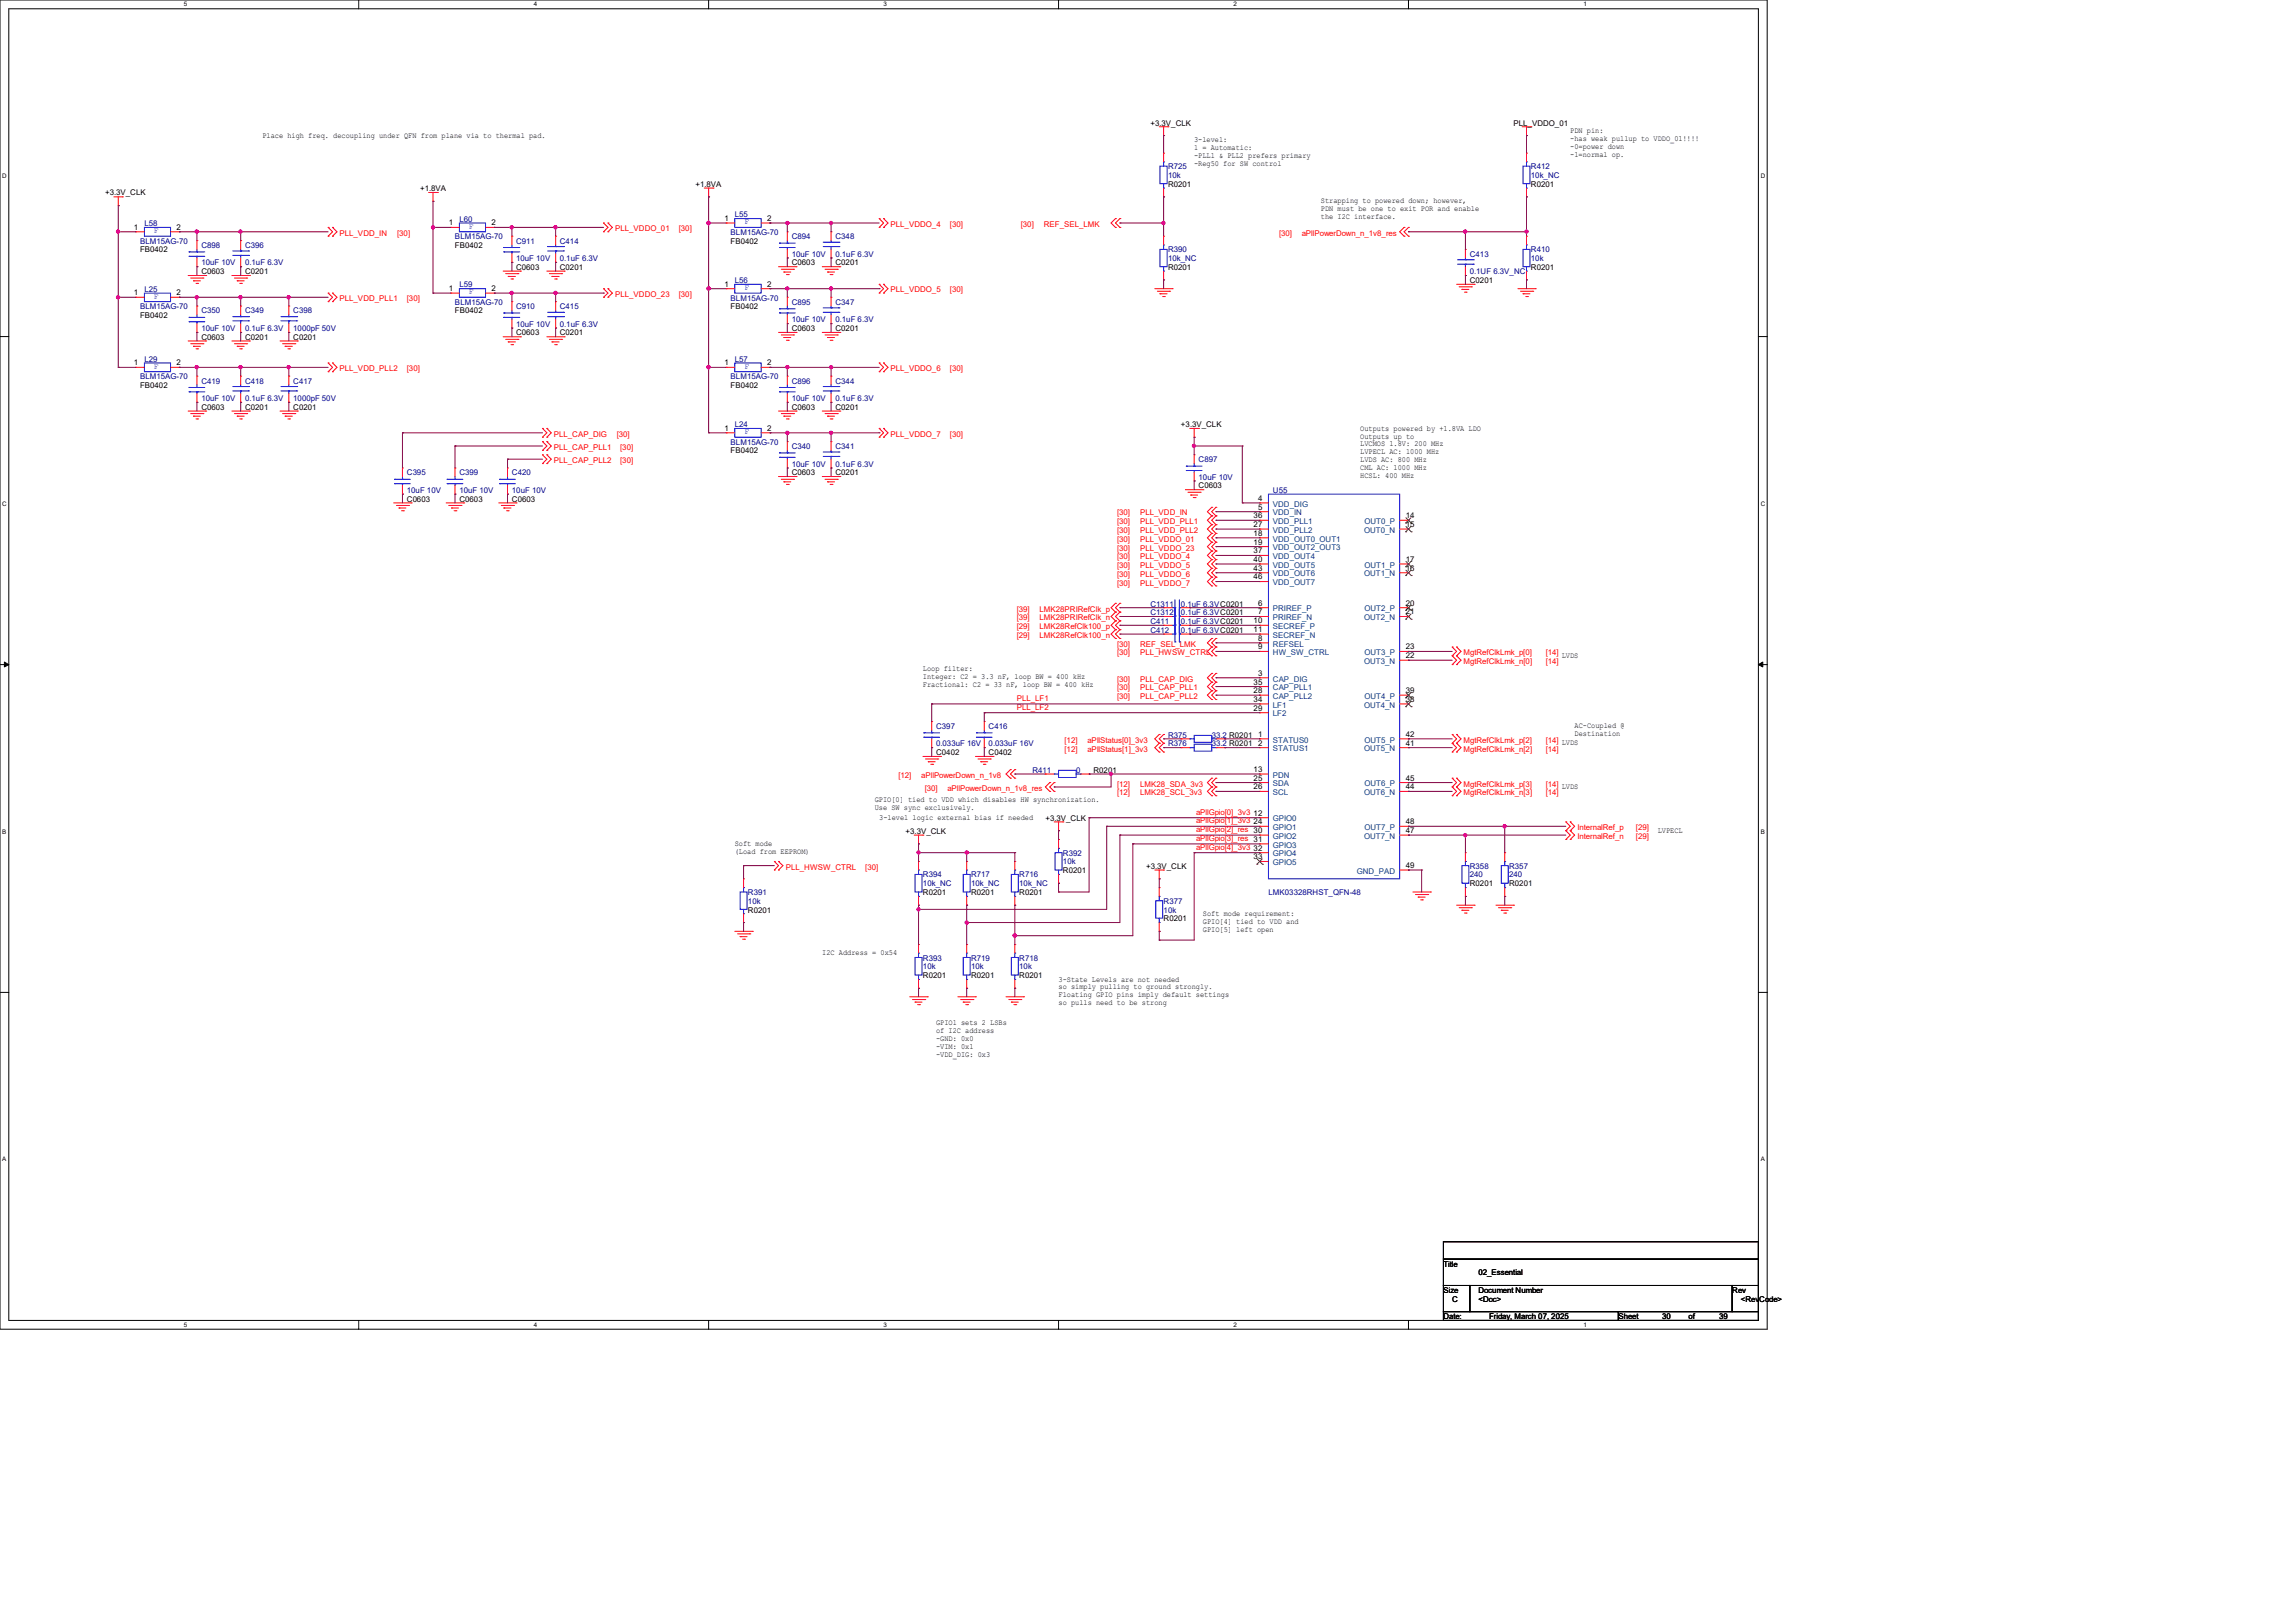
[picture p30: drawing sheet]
<svg xmlns="http://www.w3.org/2000/svg" width="420mm" height="297mm" viewBox="0 0 420 297" stroke-linecap="round" stroke-linejoin="round" font-family="sans-serif">
<defs><g id="words">
<g font-size="1.4">
<text x="210.4" y="23">+3.3V_CLK</text>
<text x="276.9" y="23">PLL_VDDO_01</text>
<text x="48" y="25.2">Place high freq. decoupling under QFN from plane via to thermal pad.</text>
<text x="218.4" y="26">3-level:</text>
<text x="218.4" y="27.4">1 = Automatic:</text>
<text x="218.4" y="28.9">-PLL1 &amp; PLL2 prefers primary</text>
<text x="287.2" y="24.4">PDN pin:</text>
<text x="287.2" y="25.8">-has weak pullup to VDDO_01!!!!</text>
<text x="287.2" y="27.3">-0=power down</text>
<text x="287.2" y="28.7">-1=normal op.</text>
<text x="19.2" y="35.8">+3.3V_CLK</text>
<text x="76.8" y="35">+1.8VA</text>
<text x="127.2" y="34.2">+1.8VA</text>
<text x="213.7" y="34.2">R0201</text>
<text x="218.4" y="30.3">-Reg50 for SW control</text>
<text x="280" y="34.2">R0201</text>
<text x="82.1" y="41.2">1</text>
<text x="89.9" y="41.2">2</text>
<text x="132.5" y="40.4">1</text>
<text x="140.3" y="40.4">2</text>
<text x="241.6" y="37.2">Strapping to powered down; however,</text>
<text x="241.6" y="38.7">PDN must be one to exit POR and enable</text>
<text x="241.6" y="40.1">the I2C interface.</text>
<text x="24.5" y="42">1</text>
<text x="25.6" y="46.2">FB0402</text>
<text x="32.3" y="42">2</text>
<text x="83.2" y="45.4">FB0402</text>
<text x="133.6" y="44.6">FB0402</text>
<text x="36.8" y="50.2">C0603</text>
<text x="44.8" y="50.2">C0201</text>
<text x="82.1" y="53.3">1</text>
<text x="89.9" y="53.3">2</text>
<text x="94.4" y="49.4">C0603</text>
<text x="102.4" y="49.4">C0201</text>
<text x="132.5" y="52.5">1</text>
<text x="140.3" y="52.5">2</text>
<text x="144.8" y="48.6">C0603</text>
<text x="152.8" y="48.6">C0201</text>
<text x="213.7" y="49.4">R0201</text>
<text x="268.9" y="51.8">C0201</text>
<text x="280" y="49.4">R0201</text>
<text x="24.5" y="54">1</text>
<text x="25.6" y="58.2">FB0402</text>
<text x="32.3" y="54">2</text>
<text x="83.2" y="57.4">FB0402</text>
<text x="133.6" y="56.6">FB0402</text>
<text x="36.8" y="62.2">C0603</text>
<text x="44.8" y="62.2">C0201</text>
<text x="53.6" y="62.2">C0201</text>
<text x="94.4" y="61.4">C0603</text>
<text x="102.4" y="61.4">C0201</text>
<text x="144.8" y="60.6">C0603</text>
<text x="152.8" y="60.6">C0201</text>
<text x="24.5" y="66.8">1</text>
<text x="25.6" y="71">FB0402</text>
<text x="32.3" y="66.8">2</text>
<text x="132.5" y="66.8">1</text>
<text x="133.6" y="71">FB0402</text>
<text x="140.3" y="66.8">2</text>
<text x="36.8" y="75">C0603</text>
<text x="44.8" y="75">C0201</text>
<text x="53.6" y="75">C0201</text>
<text x="144.8" y="75">C0603</text>
<text x="152.8" y="75">C0201</text>
<text x="132.5" y="78.8">1</text>
<text x="133.6" y="83">FB0402</text>
<text x="140.3" y="78.8">2</text>
<text x="216" y="78.2">+3.3V_CLK</text>
<text x="248.8" y="78.8">Outputs powered by +1.8VA LDO</text>
<text x="248.8" y="80.3">Outputs up to</text>
<text x="248.8" y="81.7">LVCMOS 1.8V: 200 MHz</text>
<text x="248.8" y="83.1">LVPECL AC: 1000 MHz</text>
<text x="144.8" y="87">C0603</text>
<text x="152.8" y="87">C0201</text>
<text x="219.2" y="89.4">C0603</text>
<text x="248.8" y="84.6">LVDS AC: 800 MHz</text>
<text x="248.8" y="86">CML AC: 1000 MHz</text>
<text x="248.8" y="87.5">HCSL: 400 MHz</text>
<text x="74.4" y="91.8">C0603</text>
<text x="84" y="91.8">C0603</text>
<text x="93.6" y="91.8">C0603</text>
<text x="229.3" y="94.8">36</text>
<text x="230.1" y="91.7">4</text>
<text x="230.1" y="93.3">5</text>
<text x="257.1" y="94.8">14</text>
<text x="229.3" y="96.4">27</text>
<text x="229.3" y="98">18</text>
<text x="229.3" y="99.7">19</text>
<text x="229.3" y="101.3">37</text>
<text x="257.1" y="96.4">15</text>
<text x="229.3" y="102.8">40</text>
<text x="229.3" y="104.4">43</text>
<text x="229.3" y="106">46</text>
<text x="257.1" y="102.8">17</text>
<text x="257.1" y="104.4">16</text>
<text x="230.1" y="110.8">6</text>
<text x="230.1" y="112.4">7</text>
<text x="257.1" y="110.8">20</text>
<text x="257.1" y="112.4">21</text>
<text x="229.3" y="114">10</text>
<text x="229.3" y="115.7">11</text>
<text x="230.1" y="117.3">8</text>
<text x="230.1" y="118.8">9</text>
<text x="257.1" y="118.8">23</text>
<text x="168.8" y="122.8">Loop filter:</text>
<text x="168.8" y="124.3">Integer: C2 = 3.3 nF, loop BW = 400 kHz</text>
<text x="168.8" y="125.7">Fractional: C2 = 33 nF, loop BW = 400 kHz</text>
<text x="229.3" y="125.3">35</text>
<text x="230.1" y="123.7">3</text>
<text x="257.1" y="120.4">22</text>
<text x="285.7" y="120.4">LVDS</text>
<text x="229.3" y="126.8">28</text>
<text x="229.3" y="128.4">34</text>
<text x="229.3" y="130.1">29</text>
<text x="257.1" y="126.8">39</text>
<text x="257.1" y="128.4">38</text>
<text x="230.1" y="134.8">1</text>
<text x="230.1" y="136.4">2</text>
<text x="257.1" y="134.8">42</text>
<text x="257.1" y="136.4">41</text>
<text x="285.7" y="136.4">LVDS</text>
<text x="288" y="133.2">AC-Coupled @</text>
<text x="288" y="134.7">Destination</text>
<text x="171.2" y="138.2">C0402</text>
<text x="180.8" y="138.2">C0402</text>
<text x="200" y="141.4">R0201</text>
<text x="229.3" y="141.3">13</text>
<text x="229.3" y="142.8">25</text>
<text x="257.1" y="142.8">45</text>
<text x="160" y="146.8">GPIO[0] tied to VDD which disables HW synchronization.</text>
<text x="160" y="148.3">Use SW sync exclusively.</text>
<text x="229.3" y="144.4">26</text>
<text x="229.3" y="149.3">12</text>
<text x="257.1" y="144.4">44</text>
<text x="285.7" y="144.4">LVDS</text>
<text x="134.4" y="154.8">Soft mode</text>
<text x="160.8" y="150">3-level logic external bias if needed</text>
<text x="165.7" y="152.6">+3.3V_CLK</text>
<text x="191.2" y="150.2">+3.3V_CLK</text>
<text x="229.3" y="150.8">24</text>
<text x="229.3" y="155.7">32</text>
<text x="257.1" y="150.8">48</text>
<text x="257.1" y="152.4">47</text>
<text x="303.2" y="152.4">LVPECL</text>
<text x="134.4" y="156.3">(Load from EEPROM)</text>
<text x="194.4" y="159.8">R0201</text>
<text x="209.6" y="159">+3.3V_CLK</text>
<text x="229.3" y="157.3">33</text>
<text x="257.1" y="158.8">49</text>
<text x="136.8" y="167">R0201</text>
<text x="168.8" y="163.8">R0201</text>
<text x="177.6" y="163.8">R0201</text>
<text x="186.4" y="163.8">R0201</text>
<text x="220" y="167.6">Soft mode requirement:</text>
<text x="268.9" y="162.2">R0201</text>
<text x="276.1" y="162.2">R0201</text>
<text x="212.9" y="168.6">R0201</text>
<text x="220" y="169">GPIO[4] tied to VDD and</text>
<text x="220" y="170.5">GPIO[5] left open</text>
<text x="150.4" y="174.8">I2C Address = 0x54</text>
<text x="168.8" y="179">R0201</text>
<text x="177.6" y="179">R0201</text>
<text x="186.4" y="179">R0201</text>
<text x="193.6" y="179.6">3-State Levels are not needed</text>
<text x="193.6" y="181.1">so simply pulling to ground strongly.</text>
<text x="193.6" y="182.5">Floating GPIO pins imply default settings</text>
<text x="193.6" y="183.9">so pulls need to be strong</text>
<text x="171.2" y="187.6">GPIO1 sets 2 LSBs</text>
<text x="171.2" y="189.1">of I2C address</text>
<text x="171.2" y="190.5">-GND: 0x0</text>
<text x="171.2" y="191.9">-VIM: 0x1</text>
<text x="171.2" y="193.4">-VDD_DIG: 0x3</text>
<text x="264" y="231.8">Title</text>
<text x="270.4" y="233.4">02_Essential</text>
<text x="264" y="236.6">Size</text>
<text x="265.6" y="238.2">C</text>
<text x="270.4" y="236.6">Document Number</text>
<text x="270.4" y="238.2">&lt;Doc&gt;</text>
<text x="316.9" y="236.6">Rev</text>
<text x="318.4" y="238.2">&lt;RevCode&gt;</text>
<text x="264" y="241.4">Date:</text>
<text x="272.4" y="241.4">Friday, March 07, 2025</text>
<text x="296" y="241.4">Sheet</text>
<text x="304" y="241.4">30</text>
<text x="308.9" y="241.4">of</text>
<text x="314.5" y="241.4">39</text>
</g>
<g font-size="1.4" fill="#000080">
<text x="213.7" y="31">R725</text>
<text x="213.7" y="32.6">10k</text>
<text x="280" y="31">R412</text>
<text x="280" y="32.6">10k_NC</text>
<text x="26.4" y="41.4">L58</text>
<text x="84" y="40.6">L60</text>
<text x="134.4" y="39.8">L55</text>
<text x="25.6" y="44.6">BLM15AG-70</text>
<text x="36.8" y="45.4">C898</text>
<text x="44.8" y="45.4">C396</text>
<text x="83.2" y="43.8">BLM15AG-70</text>
<text x="94.4" y="44.6">C911</text>
<text x="94.4" y="47.8">10uF 10V</text>
<text x="102.4" y="44.6">C414</text>
<text x="102.4" y="47.8">0.1uF 6.3V</text>
<text x="133.6" y="43">BLM15AG-70</text>
<text x="144.8" y="43.8">C894</text>
<text x="144.8" y="47">10uF 10V</text>
<text x="152.8" y="43.8">C348</text>
<text x="152.8" y="47">0.1uF 6.3V</text>
<text x="213.7" y="46.2">R390</text>
<text x="213.7" y="47.8">10k_NC</text>
<text x="268.9" y="47">C413</text>
<text x="280" y="46.2">R410</text>
<text x="280" y="47.8">10k</text>
<text x="26.4" y="53.4">L25</text>
<text x="36.8" y="48.6">10uF 10V</text>
<text x="44.8" y="48.6">0.1uF 6.3V</text>
<text x="84" y="52.6">L59</text>
<text x="134.4" y="51.8">L56</text>
<text x="268.9" y="50.2">0.1UF 6.3V_NC</text>
<text x="25.6" y="56.6">BLM15AG-70</text>
<text x="36.8" y="57.4">C350</text>
<text x="44.8" y="57.4">C349</text>
<text x="53.6" y="57.4">C398</text>
<text x="83.2" y="55.8">BLM15AG-70</text>
<text x="94.4" y="56.6">C910</text>
<text x="94.4" y="59.8">10uF 10V</text>
<text x="102.4" y="56.6">C415</text>
<text x="102.4" y="59.8">0.1uF 6.3V</text>
<text x="133.6" y="55">BLM15AG-70</text>
<text x="144.8" y="55.8">C895</text>
<text x="144.8" y="59">10uF 10V</text>
<text x="152.8" y="55.8">C347</text>
<text x="152.8" y="59">0.1uF 6.3V</text>
<text x="36.8" y="60.6">10uF 10V</text>
<text x="44.8" y="60.6">0.1uF 6.3V</text>
<text x="53.6" y="60.6">1000pF 50V</text>
<text x="25.6" y="69.4">BLM15AG-70</text>
<text x="26.4" y="66.2">L29</text>
<text x="36.8" y="70.2">C419</text>
<text x="44.8" y="70.2">C418</text>
<text x="53.6" y="70.2">C417</text>
<text x="133.6" y="69.4">BLM15AG-70</text>
<text x="134.4" y="66.2">L57</text>
<text x="144.8" y="70.2">C896</text>
<text x="152.8" y="70.2">C344</text>
<text x="36.8" y="73.4">10uF 10V</text>
<text x="44.8" y="73.4">0.1uF 6.3V</text>
<text x="53.6" y="73.4">1000pF 50V</text>
<text x="144.8" y="73.4">10uF 10V</text>
<text x="152.8" y="73.4">0.1uF 6.3V</text>
<text x="133.6" y="81.4">BLM15AG-70</text>
<text x="134.4" y="78.2">L24</text>
<text x="144.8" y="82.2">C340</text>
<text x="152.8" y="82.2">C341</text>
<text x="74.4" y="87">C395</text>
<text x="84" y="87">C399</text>
<text x="93.6" y="87">C420</text>
<text x="144.8" y="85.4">10uF 10V</text>
<text x="152.8" y="85.4">0.1uF 6.3V</text>
<text x="219.2" y="84.6">C897</text>
<text x="219.2" y="87.8">10uF 10V</text>
<text x="74.4" y="90.2">10uF 10V</text>
<text x="84" y="90.2">10uF 10V</text>
<text x="93.6" y="90.2">10uF 10V</text>
<text x="232.8" y="90.2">U55</text>
<text x="210.4" y="112.6">C1312</text>
<text x="210.4" y="111">C1311</text>
<text x="216" y="112.6">0.1uF 6.3VC0201</text>
<text x="216" y="111">0.1uF 6.3VC0201</text>
<text x="210.4" y="114.2">C411</text>
<text x="210.4" y="115.8">C412</text>
<text x="216" y="114.2">0.1uF 6.3VC0201</text>
<text x="216" y="115.8">0.1uF 6.3VC0201</text>
<text x="171.2" y="133.4">C397</text>
<text x="171.2" y="136.6">0.033uF 16V</text>
<text x="180.8" y="133.4">C416</text>
<text x="180.8" y="136.6">0.033uF 16V</text>
<text x="213.7" y="135">R375</text>
<text x="213.7" y="136.6">R376</text>
<text x="221.7" y="135">33.2 R0201</text>
<text x="221.7" y="136.6">33.2 R0201</text>
<text x="188.9" y="141.4">R411</text>
<text x="196.8" y="141.4">0</text>
<text x="168.8" y="160.6">R394</text>
<text x="177.6" y="160.6">R717</text>
<text x="186.4" y="160.6">R716</text>
<text x="194.4" y="156.6">R392</text>
<text x="194.4" y="158.2">10k</text>
<text x="268.9" y="159">R358</text>
<text x="268.9" y="160.6">240</text>
<text x="276.1" y="159">R357</text>
<text x="276.1" y="160.6">240</text>
<text x="136.8" y="163.8">R391</text>
<text x="136.8" y="165.4">10k</text>
<text x="168.8" y="162.2">10k_NC</text>
<text x="177.6" y="162.2">10k_NC</text>
<text x="186.4" y="162.2">10k_NC</text>
<text x="212.9" y="165.4">R377</text>
<text x="212.9" y="167">10k</text>
<text x="232" y="163.8">LMK03328RHST_QFN-48</text>
<text x="168.8" y="175.8">R393</text>
<text x="168.8" y="177.4">10k</text>
<text x="177.6" y="175.8">R719</text>
<text x="177.6" y="177.4">10k</text>
<text x="186.4" y="175.8">R718</text>
<text x="186.4" y="177.4">10k</text>
</g>
<g font-size="1.4" fill="#00f">
<text x="85.8" y="41.8">F</text>
<text x="136.2" y="41">F</text>
<text x="28.2" y="42.6">F</text>
<text x="85.8" y="53.8">F</text>
<text x="136.2" y="53">F</text>
<text x="28.2" y="54.7">F</text>
<text x="28.2" y="67.4">F</text>
<text x="136.2" y="67.4">F</text>
<text x="136.2" y="79.5">F</text>
</g>
<g font-size="1.4" fill="#f00">
<text x="162.9" y="41.5">PLL_VDDO_4</text>
<text x="173.8" y="41.5">[30]</text>
<text x="186.7" y="41.5">[30]</text>
<text x="190.9" y="41.5">REF_SEL_LMK</text>
<text x="62.1" y="43.1">PLL_VDD_IN</text>
<text x="72.6" y="43.1">[30]</text>
<text x="112.5" y="42.3">PLL_VDDO_01</text>
<text x="124.2" y="42.3">[30]</text>
<text x="234" y="43.1">[30]</text>
<text x="238.1" y="43.1">aPllPowerDown_n_1v8_res</text>
<text x="162.9" y="53.5">PLL_VDDO_5</text>
<text x="173.8" y="53.5">[30]</text>
<text x="62.1" y="55.1">PLL_VDD_PLL1</text>
<text x="74.4" y="55.1">[30]</text>
<text x="112.5" y="54.3">PLL_VDDO_23</text>
<text x="124.2" y="54.3">[30]</text>
<text x="62.1" y="67.9">PLL_VDD_PLL2</text>
<text x="74.4" y="67.9">[30]</text>
<text x="162.9" y="67.9">PLL_VDDO_6</text>
<text x="173.8" y="67.9">[30]</text>
<text x="101.3" y="79.9">PLL_CAP_DIG</text>
<text x="101.3" y="82.3">PLL_CAP_PLL1</text>
<text x="112.8" y="79.9">[30]</text>
<text x="113.5" y="82.3">[30]</text>
<text x="162.9" y="79.9">PLL_VDDO_7</text>
<text x="173.8" y="79.9">[30]</text>
<text x="101.3" y="84.8">PLL_CAP_PLL2</text>
<text x="113.5" y="84.8">[30]</text>
<text x="204.3" y="94.3">[30]</text>
<text x="204.3" y="95.9">[30]</text>
<text x="208.5" y="94.3">PLL_VDD_IN</text>
<text x="208.5" y="95.9">PLL_VDD_PLL1</text>
<text x="204.3" y="97.5">[30]</text>
<text x="204.3" y="99.1">[30]</text>
<text x="204.3" y="100.8">[30]</text>
<text x="208.5" y="97.5">PLL_VDD_PLL2</text>
<text x="208.5" y="99.1">PLL_VDDO_01</text>
<text x="208.5" y="100.8">PLL_VDDO_23</text>
<text x="204.3" y="102.3">[30]</text>
<text x="204.3" y="103.9">[30]</text>
<text x="204.3" y="105.5">[30]</text>
<text x="204.3" y="107.1">[30]</text>
<text x="208.5" y="102.3">PLL_VDDO_4</text>
<text x="208.5" y="103.9">PLL_VDDO_5</text>
<text x="208.5" y="105.5">PLL_VDDO_6</text>
<text x="208.5" y="107.1">PLL_VDDO_7</text>
<text x="186" y="111.9">[39]</text>
<text x="186" y="113.5">[39]</text>
<text x="190.1" y="111.9">LMK28PRIRefClk_p</text>
<text x="190.1" y="113.5">LMK28PRIRefClk_n</text>
<text x="186" y="115.1">[29]</text>
<text x="186" y="116.8">[29]</text>
<text x="190.1" y="115.1">LMK28RefClk100_p</text>
<text x="190.1" y="116.8">LMK28RefClk100_n</text>
<text x="204.3" y="118.3">[30]</text>
<text x="204.3" y="119.9">[30]</text>
<text x="208.5" y="118.3">REF_SEL_LMK</text>
<text x="208.5" y="119.9">PLL_HWSW_CTRL</text>
<text x="267.7" y="119.9">MgtRefClkLmk_p[0]</text>
<text x="282.8" y="119.9">[14]</text>
<text x="204.3" y="124.8">[30]</text>
<text x="208.5" y="124.8">PLL_CAP_DIG</text>
<text x="267.7" y="121.5">MgtRefClkLmk_n[0]</text>
<text x="282.8" y="121.5">[14]</text>
<text x="186" y="129.9">PLL_LF2</text>
<text x="186" y="128.3">PLL_LF1</text>
<text x="204.3" y="126.3">[30]</text>
<text x="204.3" y="127.9">[30]</text>
<text x="208.5" y="126.3">PLL_CAP_PLL1</text>
<text x="208.5" y="127.9">PLL_CAP_PLL2</text>
<text x="194.7" y="135.9">[12]</text>
<text x="194.7" y="137.5">[12]</text>
<text x="198.9" y="135.9">aPllStatus[0]_3v3</text>
<text x="198.9" y="137.5">aPllStatus[1]_3v3</text>
<text x="267.7" y="135.9">MgtRefClkLmk_p[2]</text>
<text x="267.7" y="137.5">MgtRefClkLmk_n[2]</text>
<text x="282.8" y="135.9">[14]</text>
<text x="282.8" y="137.5">[14]</text>
<text x="164.3" y="142.3">[12]</text>
<text x="168.5" y="142.3">aPllPowerDown_n_1v8</text>
<text x="204.3" y="143.9">[12]</text>
<text x="208.5" y="143.9">LMK28_SDA_3v3</text>
<text x="267.7" y="143.9">MgtRefClkLmk_p[3]</text>
<text x="282.8" y="143.9">[14]</text>
<text x="169.2" y="144.7">[30]</text>
<text x="173.3" y="144.7">aPllPowerDown_n_1v8_res</text>
<text x="204.3" y="145.5">[12]</text>
<text x="208.5" y="145.5">LMK28_SCL_3v3</text>
<text x="218.8" y="149.1">aPllGpio[0]_3v3</text>
<text x="267.7" y="145.5">MgtRefClkLmk_n[3]</text>
<text x="282.8" y="145.5">[14]</text>
<text x="218.8" y="150.7">aPllGpio[1]_3v3</text>
<text x="218.8" y="152.3">aPllGpio[2]_res 30</text>
<text x="218.8" y="153.9">aPllGpio[3]_res 31</text>
<text x="218.8" y="155.5">aPllGpio[4]_3v3</text>
<text x="288.5" y="151.9">InternalRef_p</text>
<text x="288.5" y="153.5">InternalRef_n</text>
<text x="299.2" y="151.9">[29]</text>
<text x="299.2" y="153.5">[29]</text>
<text x="143.7" y="159.1">PLL_HWSW_CTRL</text>
<text x="158.3" y="159.1">[30]</text>
</g>
<g font-size="1.4" fill="#004080">
<text x="232.8" y="92.7">VDD_DIG</text>
<text x="232.8" y="94.3">VDD_IN</text>
<text x="232.8" y="95.9">VDD_PLL1</text>
<text x="249.6" y="95.9">OUT0_P</text>
<text x="232.8" y="97.5">VDD_PLL2</text>
<text x="232.8" y="99.1">VDD_OUT0_OUT1</text>
<text x="232.8" y="100.7">VDD_OUT2_OUT3</text>
<text x="249.5" y="97.5">OUT0_N</text>
<text x="232.8" y="102.3">VDD_OUT4</text>
<text x="232.8" y="103.9">VDD_OUT5</text>
<text x="232.8" y="105.5">VDD_OUT6</text>
<text x="232.8" y="107.1">VDD_OUT7</text>
<text x="249.5" y="105.5">OUT1_N</text>
<text x="249.6" y="103.9">OUT1_P</text>
<text x="232.8" y="111.9">PRIREF_P</text>
<text x="232.8" y="113.5">PRIREF_N</text>
<text x="249.5" y="113.5">OUT2_N</text>
<text x="249.6" y="111.9">OUT2_P</text>
<text x="232.8" y="115.1">SECREF_P</text>
<text x="232.8" y="116.7">SECREF_N</text>
<text x="232.8" y="118.3">REFSEL</text>
<text x="232.8" y="119.9">HW_SW_CTRL</text>
<text x="249.6" y="119.9">OUT3_P</text>
<text x="232.8" y="124.7">CAP_DIG</text>
<text x="249.5" y="121.5">OUT3_N</text>
<text x="232.8" y="126.3">CAP_PLL1</text>
<text x="232.8" y="127.9">CAP_PLL2</text>
<text x="232.8" y="129.5">LF1</text>
<text x="232.8" y="131.1">LF2</text>
<text x="249.5" y="129.5">OUT4_N</text>
<text x="249.6" y="127.9">OUT4_P</text>
<text x="232.8" y="135.9">STATUS0</text>
<text x="232.8" y="137.5">STATUS1</text>
<text x="249.5" y="137.5">OUT5_N</text>
<text x="249.6" y="135.9">OUT5_P</text>
<text x="232.8" y="142.3">PDN</text>
<text x="232.8" y="143.9">SDA</text>
<text x="249.6" y="143.9">OUT6_P</text>
<text x="232.8" y="145.5">SCL</text>
<text x="249.5" y="145.5">OUT6_N</text>
<text x="232.8" y="150.3">GPIO0</text>
<text x="232.8" y="151.9">GPIO1</text>
<text x="232.8" y="153.5">GPIO2</text>
<text x="232.8" y="155.1">GPIO3</text>
<text x="249.5" y="153.5">OUT7_N</text>
<text x="249.6" y="151.9">OUT7_P</text>
<text x="232.8" y="156.7">GPIO4</text>
<text x="232.8" y="158.3">GPIO5</text>
<text x="248.2" y="159.9">GND_PAD</text>
</g>
<g font-size="1.1">
<text x="33.6" y="1.1">5</text>
<text x="97.6" y="1.1">4</text>
<text x="161.6" y="1.1">3</text>
<text x="225.6" y="1.1">2</text>
<text x="289.6" y="1.1">1</text>
<text x=".4" y="32.6">D</text>
<text x="322.1" y="32.6">D</text>
<text x=".4" y="92.5">C</text>
<text x="322.1" y="92.5">C</text>
<text x=".4" y="152.6">B</text>
<text x="322.1" y="152.6">B</text>
<text x=".4" y="212.6">A</text>
<text x="322.1" y="212.6">A</text>
<text x="33.6" y="242.8">5</text>
<text x="97.6" y="242.8">4</text>
<text x="161.6" y="242.8">3</text>
<text x="225.6" y="242.8">2</text>
<text x="289.6" y="242.8">1</text>
</g>
</g></defs>
<path d="M0 0h323.3v243.2h-323.3zM1.6 1.6h320v240h-320z" fill="none" stroke="#000" stroke-width=".18"/>
<g fill="#fff">
<path d="M33.6 .2h.6v1.2h-.6z"/>
<path d="M33.6 241.8h.6v1.2h-.6z"/>
</g>
<path d="M65.6 0v1.6M65.6 241.6v1.6" fill="none" stroke="#000" stroke-width=".18"/>
<g fill="#fff">
<path d="M97.6 .2h.6v1.2h-.6z"/>
<path d="M97.6 241.8h.6v1.2h-.6z"/>
</g>
<path d="M129.6 0v1.6M129.6 241.6v1.6" fill="none" stroke="#000" stroke-width=".18"/>
<g fill="#fff">
<path d="M161.6 .2h.6v1.2h-.6z"/>
<path d="M161.6 241.8h.6v1.2h-.6z"/>
</g>
<path d="M193.6 0v1.6M193.6 241.6v1.6" fill="none" stroke="#000" stroke-width=".18"/>
<g fill="#fff">
<path d="M225.6 .2h.6v1.2h-.6z"/>
<path d="M225.6 241.8h.6v1.2h-.6z"/>
</g>
<path d="M257.6 0v1.6M257.6 241.6v1.6" fill="none" stroke="#000" stroke-width=".18"/>
<g fill="#fff">
<path d="M289.6 .2h.6v1.2h-.6z"/>
<path d="M289.6 241.8h.6v1.2h-.6z"/>
<path d="M.4 31.6h.8v1.2h-.8z"/>
<path d="M322.1 31.6h.7v1.2h-.7z"/>
<path d="M.4 91.6h.8v1.2h-.8z"/>
<path d="M322.1 91.6h.7v1.2h-.7z"/>
</g>
<path d="M0 61.6h1.6M321.6 61.6h1.7" fill="none" stroke="#000" stroke-width=".18"/>
<g fill="#fff">
<path d="M.4 151.6h.7v1.2h-.7z"/>
<path d="M322.1 151.6h.7v1.2h-.7z"/>
</g>
<path d="M0 121.6h1.6M321.6 121.6h1.7" fill="none" stroke="#000" stroke-width=".18"/>
<path d="M.8 121.2l.8 .4-.8 .4zM321.6 121.6l.9-.4v.8z" fill="#000" stroke="#000" stroke-width=".18"/>
<g fill="#fff">
<path d="M.4 211.6h.7v1.2h-.7z"/>
<path d="M322.1 211.6h.7v1.2h-.7z"/>
</g>
<path d="M0 181.6h1.6M321.6 181.6h1.7M264 227.2h57.6v3.2h-57.6zM264 230.4h57.6v4.8h-57.6zM264 235.2h4.9v4.8h-4.9zM268.9 235.2h48v4.8h-48zM316.9 235.2h4.7v4.8h-4.7zM264 240h32v1.6h-32zM296 240h25.6v1.6h-25.6z" fill="none" stroke="#000" stroke-width=".18"/>
<g fill="none" stroke="#f00" stroke-width=".18">
<path d="M20.8 36h1.6M21.6 37.6h.1M21.6 36v1.6M22.4 36h.1M78.4 35.2h1.6M79.2 36.8h.1M79.2 35.2v1.6M80 35.2h.1M128.8 34.4h1.6M129.6 36h.1M129.6 34.4v1.6M130.4 34.4h.1"/>
<path d="M212 23.2h1.7M212.9 24.8h.1M212.9 28h.1M212.9 36h.1M212.9 23.2v1.6M212.9 28v1.6M212.9 34.4v1.6M213.7 23.2h.1M278.4 23.2h1.6M279.2 24.8h.1M279.2 28h.1M279.2 36h.1"/>
<path d="M279.2 23.2v1.6M279.2 28v1.6M279.2 34.4v1.6M280 23.2h.1M24.8 42.4h.1M24.8 54.4h.1M24.8 42.4h1.6M24.8 54.4h1.6M31.2 42.4h1.6M31.2 54.4h1.6M32.8 42.4h.1M32.8 54.4h.1"/>
<path d="M34.4 50.4h3.2M34.9 50.9h2.2M35.4 51.4h.1M35.4 51.4h1.3M35.9 51.9h.3M36 56h.1M36 48.8h.1M36 44h.1M36 44v1.6M36 47.2v1.6M36 56v1.6M36 59.2v1.6"/>
<path d="M36.2 51.9h.1M37.1 50.9h.1M37.6 50.4h.1M42.4 50.4h3.2M42.9 50.9h2.2M43.4 51.4h.1M43.4 51.4h1.3M43.9 51.9h.3M44 56h.1M44 44h.1M44 48.8h.1M44 44v1.6"/>
<path d="M44 47.2v1.6M44 56v1.6M44 59.2v1.6M44.2 51.9h.1M45.1 50.9h.1M45.6 50.4h.1M52.8 56h.1M52.8 56v1.6M52.8 59.2v1.6M60 41.6h.1M60 43.2h.1M60 53.6h.1"/>
<path d="M60 55.2h.1M60 41.6l.8 .8-.8 .8M60 53.6l.8 .8-.8 .8M60.8 41.6h.1M60.8 43.2h.1M60.8 53.6h.1M60.8 55.2h.1M60.8 41.6l.8 .8-.8 .8M60.8 53.6l.8 .8-.8 .8M82.4 41.6h.1M82.4 53.6h.1M82.4 41.6h1.6"/>
<path d="M82.4 53.6h1.6M88.8 41.6h1.6M88.8 53.6h1.6M90.4 41.6h.1M90.4 53.6h.1M92 49.6h3.2M92.5 50.1h2.2M93 50.6h.1M93 50.6h1.3M93.5 51.1h.3M93.6 48h.1M93.6 43.2h.1"/>
<path d="M93.6 55.2h.1M93.6 43.2v1.6M93.6 46.4v1.6M93.6 55.2v1.6M93.6 58.4v1.6M93.8 51.1h.1M94.7 50.1h.1M95.2 49.6h.1M100 49.6h3.2M100.5 50.1h2.2M101 50.6h.1M101 50.6h1.3"/>
<path d="M101.5 51.1h.3M101.6 43.2h.1M101.6 48h.1M101.6 55.2h.1M101.6 43.2v1.6M101.6 46.4v1.6M101.6 55.2v1.6M101.6 58.4v1.6M101.8 51.1h.1M102.7 50.1h.1M103.2 49.6h.1M110.4 40.8h.1"/>
<path d="M110.4 42.4h.1M110.4 52.8h.1M110.4 54.4h.1M110.4 40.8l.8 .8-.8 .8M110.4 52.8l.8 .8-.8 .8M111.2 40.8h.1M111.2 42.4h.1M111.2 52.8h.1M111.2 54.4h.1M111.2 40.8l.8 .8-.8 .8M111.2 52.8l.8 .8-.8 .8M132.8 40.8h.1"/>
<path d="M132.8 52.8h.1M132.8 52.8h1.6M132.8 40.8h1.6M139.2 52.8h1.6M139.2 40.8h1.6M140.8 40.8h.1M140.8 52.8h.1M142.4 48.8h3.2M142.9 49.3h2.3M143.4 49.8h.1M143.4 49.8h1.3M143.8 50.2h.4"/>
<path d="M144 47.2h.1M144 42.4h.1M144 59.2h.1M144 54.4h.1M144 42.4v1.6M144 45.6v1.6M144 54.4v1.6M144 57.6v1.6M144.2 50.2h.1M145.2 49.3h.1M145.6 48.8h.1M150.4 48.8h3.2"/>
<path d="M150.9 49.3h2.3M151.4 49.8h.1M151.4 49.8h1.3M151.8 50.2h.4M152 42.4h.1M152 47.2h.1M152 54.4h.1M152 59.2h.1M152 42.4v1.6M152 45.6v1.6M152 54.4v1.6M152 57.6v1.6"/>
<path d="M152.2 50.2h.1M153.2 49.3h.1M153.6 48.8h.1M160.8 40h.1M160.8 41.6h.1M160.8 52h.1M160.8 53.6h.1M160.8 40l.8 .8-.8 .8M160.8 52l.8 .8-.8 .8M161.6 40h.1M161.6 41.6h.1M161.6 52h.1"/>
<path d="M161.6 53.6h.1M161.6 40l.8 .8-.8 .8M161.6 52l.8 .8-.8 .8M204 40h.1M204 41.6h.1M204 40l-.8 .8 .8 .8M204.9 40h.1M204.9 41.6h.1M204.9 40l-.9 .8 .9 .8M211.2 52.8h3.2M211.7 53.3h2.3M212.2 53.8h.1"/>
<path d="M212.2 53.8h1.3M212.7 54.3h.3M212.9 43.2h.1M212.9 51.2h.1M212.9 43.2v1.6M212.9 49.6v1.6M213 54.3h.1M214 53.3h.1M214.4 52.8h.1M256.8 41.6h.1M256.8 43.2h.1M256.8 41.6l-.8 .8 .8 .8"/>
<path d="M257.6 41.6h.1M257.6 43.2h.1M257.6 41.6l-.8 .8 .8 .8M266.4 52h3.3M266.9 52.5h2.3M267.4 53h.1M267.4 53h1.3M267.9 53.5h.3M268.1 45.6h.1M268.1 50.4h.1M268.1 45.6v1.6M268.1 48.8v1.6"/>
<path d="M268.2 53.5h.1M269.2 52.5h.1M269.7 52h.1M277.7 52.8h3.1M278.1 53.3h2.3M278.6 53.8h.1M278.6 53.8h1.3M279.1 54.3h.3M279.2 43.2h.1M279.2 51.2h.1M279.2 43.2v1.6M279.2 49.6v1.6"/>
<path d="M279.4 54.3h.1M280.4 53.3h.1M280.8 52.8h.1M24.8 67.2h.1M24.8 67.2h1.6M31.2 67.2h1.6M32.8 67.2h.1M34.4 62.4h3.2M34.4 75.2h3.2M34.9 62.9h2.2M34.9 75.7h2.2M35.4 63.4h.1"/>
<path d="M35.4 76.2h.1M35.4 63.4h1.3M35.4 76.2h1.3M35.9 63.8h.3M35.9 76.7h.3M36 60.8h.1M36 73.6h.1M36 68.8h.1M36 68.8v1.6M36 72v1.6M36.2 63.8h.1M36.2 76.7h.1"/>
<path d="M37.1 62.9h.1M37.1 75.7h.1M37.6 62.4h.1M37.6 75.2h.1M42.4 62.4h3.2M42.4 75.2h3.2M42.9 62.9h2.2M42.9 75.7h2.2M43.4 63.4h.1M43.4 76.2h.1M43.4 63.4h1.3M43.4 76.2h1.3"/>
<path d="M43.9 63.8h.3M43.9 76.7h.3M44 68.8h.1M44 73.6h.1M44 60.8h.1M44 68.8v1.6M44 72v1.6M44.2 63.8h.1M44.2 76.7h.1M45.1 62.9h.1M45.1 75.7h.1M45.6 62.4h.1"/>
<path d="M45.6 75.2h.1M51.2 62.4h3.2M51.2 75.2h3.2M51.7 62.9h2.2M51.7 75.7h2.2M52.2 63.4h.1M52.2 76.2h.1M52.2 63.4h1.3M52.2 76.2h1.3M52.7 63.8h.3M52.7 76.7h.3M52.8 60.8h.1"/>
<path d="M52.8 68.8h.1M52.8 73.6h.1M52.8 68.8v1.6M52.8 72v1.6M53 63.8h.1M53 76.7h.1M53.9 62.9h.1M53.9 75.7h.1M54.4 62.4h.1M54.4 75.2h.1M60 66.4h.1M60 68h.1"/>
<path d="M60 66.4l.8 .8-.8 .8M60.8 66.4h.1M60.8 68h.1M60.8 66.4l.8 .8-.8 .8M92 61.6h3.2M92.5 62.1h2.2M93 62.6h.1M93 62.6h1.3M93.5 63.1h.3M93.6 60h.1M93.8 63.1h.1M94.7 62.1h.1"/>
<path d="M95.2 61.6h.1M99.2 78.4h.1M99.2 78.4l.8 .8-.8 .8M100 78.4h.1M100 61.6h3.2M100 78.4l.8 .8-.8 .8M100.5 62.1h2.2M101 62.6h.1M101 62.6h1.3M101.5 63.1h.3M101.6 60h.1M101.8 63.1h.1"/>
<path d="M102.7 62.1h.1M103.2 61.6h.1M132.8 67.2h.1M132.8 79.2h.1M132.8 67.2h1.6M132.8 79.2h1.6M139.2 67.2h1.6M139.2 79.2h1.6M140.8 67.2h.1M140.8 79.2h.1M142.4 75.2h3.2M142.4 60.8h3.2"/>
<path d="M142.9 75.7h2.3M142.9 61.3h2.3M143.4 61.8h.1M143.4 76.2h.1M143.4 76.2h1.3M143.4 61.8h1.3M143.8 76.7h.4M143.8 62.3h.4M144 73.6h.1M144 68.8h.1M144 68.8v1.6M144 72v1.6"/>
<path d="M144.2 62.3h.1M144.2 76.7h.1M145.2 61.3h.1M145.2 75.7h.1M145.6 60.8h.1M145.6 75.2h.1M150.4 75.2h3.2M150.4 60.8h3.2M150.9 75.7h2.3M150.9 61.3h2.3M151.4 61.8h.1M151.4 76.2h.1"/>
<path d="M151.4 76.2h1.3M151.4 61.8h1.3M151.8 76.7h.4M151.8 62.3h.4M152 68.8h.1M152 73.6h.1M152 68.8v1.6M152 72v1.6M152.2 62.3h.1M152.2 76.7h.1M153.2 61.3h.1M153.2 75.7h.1"/>
<path d="M153.6 60.8h.1M153.6 75.2h.1M160.8 66.4h.1M160.8 68h.1M160.8 78.4h.1M160.8 66.4l.8 .8-.8 .8M160.8 78.4l.8 .8-.8 .8M161.6 66.4h.1M161.6 68h.1M161.6 78.4h.1M161.6 66.4l.8 .8-.8 .8M161.6 78.4l.8 .8-.8 .8"/>
<path d="M217.6 78.4h1.6M218.4 78.4v1.6M219.2 78.4h.1M72 92h3.2M72.5 92.5h2.2M73 93h.1M73 93h1.3M73.4 93.5h.4M73.6 90.4h.1M73.6 85.6h.1M73.6 85.6v1.6M73.6 88.8v1.6"/>
<path d="M73.8 93.5h.1M74.7 92.5h.1M75.2 92h.1M81.6 92h3.2M82.1 92.5h2.2M82.6 93h.1M82.6 93h1.3M83.1 93.5h.3M83.2 90.4h.1M83.2 85.6h.1M83.2 85.6v1.6M83.2 88.8v1.6"/>
<path d="M83.4 93.5h.1M84.3 92.5h.1M84.8 92h.1M91.2 92h3.2M91.7 92.5h2.2M92.2 93h.1M92.2 93h1.3M92.7 93.5h.3M92.8 90.4h.1M92.8 85.6h.1M92.8 85.6v1.6M92.8 88.8v1.6"/>
<path d="M93 93.5h.1M93.9 92.5h.1M94.4 92h.1M99.2 80h.1M99.2 80.8h.1M99.2 82.4h.1M99.2 83.2h.1M99.2 84.8h.1M99.2 80.8l.8 .8-.8 .8M99.2 83.2l.8 .8-.8 .8M100 80h.1M100 80.8h.1"/>
<path d="M100 82.4h.1M100 83.2h.1M100 84.8h.1M100 80.8l.8 .8-.8 .8M100 83.2l.8 .8-.8 .8M142.4 87.2h3.2M142.9 87.7h2.3M143.4 88.2h.1M143.4 88.2h1.3M143.8 88.6h.4M144 85.6h.1M144 80.8h.1"/>
<path d="M144 80.8v1.6M144 84v1.6M144.2 88.6h.1M145.2 87.7h.1M145.6 87.2h.1M150.4 87.2h3.2M150.9 87.7h2.3M151.4 88.2h.1M151.4 88.2h1.3M151.8 88.6h.4M152 80.8h.1M152 85.6h.1"/>
<path d="M152 80.8v1.6M152 84v1.6M152.2 88.6h.1M153.2 87.7h.1M153.6 87.2h.1M160.8 80h.1M161.6 80h.1M216.8 89.6h3.2M217.3 90.1h2.2M217.8 90.6h.1M217.8 90.6h1.3M218.3 91.1h.3"/>
<path d="M218.4 80h.1M218.4 88h.1M218.4 83.2h.1M218.4 83.2v1.6M218.4 86.4v1.6M218.6 91.1h.1M219.5 90.1h.1M220 89.6h.1M221.7 92.8h.1M221.7 94.4h.1M221.7 96h.1M221.7 97.6h.1"/>
<path d="M221.7 99.2h.1M221.7 92.8l-.8 .8 .8 .8M221.7 94.4l-.8 .8 .8 .8M221.7 96l-.8 .8 .8 .8M221.7 97.6l-.8 .8 .8 .8M221.7 99.2l-.8 .8 .8 .8M222.4 92.8h.1M222.4 94.4h.1M222.4 96h.1M222.4 97.6h.1M222.4 99.2h.1M222.4 92.8l-.7 .8 .7 .8"/>
<path d="M222.4 94.4l-.7 .8 .7 .8M222.4 96l-.7 .8 .7 .8M222.4 97.6l-.7 .8 .7 .8M222.4 99.2l-.7 .8 .7 .8M230.4 92h.1M230.4 93.6h.1M230.4 95.2h.1M230.4 96.8h.1M230.4 98.4h.1M230.4 92h1.6M230.4 93.6h1.6M230.4 95.2h1.6"/>
<path d="M230.4 96.8h1.6M230.4 98.4h1.6M256 95.2h1.6M256 96.8h1.6M257.6 95.2h.1M257.6 96.8h.1M204 110.4h.1M204 112h.1M204 113.6h.1M204 115.2h.1M204 116.8h.1M204 112l-.8 .8 .8 .8"/>
<path d="M204 113.6l-.8 .8 .8 .8M204 115.2l-.8 .8 .8 .8M204 110.4l-.8 .8 .8 .8M204.9 110.4h.1M204.9 112h.1M204.9 113.6h.1M204.9 115.2h.1M204.9 116.8h.1M204.9 110.4l-.9 .8 .9 .8M204.9 112l-.9 .8 .9 .8M204.9 113.6l-.9 .8 .9 .8M204.9 115.2l-.9 .8 .9 .8"/>
<path d="M212.9 114.4h.1M212.9 112.8h.1M212.9 116h.1M212.9 111.2h.1M212.9 111.2h1.5M212.9 112.8h1.5M212.9 114.4h1.5M212.9 116h1.5M216 111.2h1.6M216 112.8h1.6M216 114.4h1.6M216 116h1.6"/>
<path d="M217.6 114.4h.1M217.6 112.8h.1M217.6 116h.1M217.6 111.2h.1M221.7 100.8h.1M221.7 102.4h.1M221.7 104h.1M221.7 105.6h.1M221.7 107.2h.1M221.7 116.8h.1M221.7 118.4h.1M221.7 100.8l-.8 .8 .8 .8"/>
<path d="M221.7 102.4l-.8 .8 .8 .8M221.7 104l-.8 .8 .8 .8M221.7 105.6l-.8 .8 .8 .8M221.7 116.8l-.8 .8 .8 .8M221.7 118.4l-.8 .8 .8 .8M222.4 100.8h.1M222.4 102.4h.1M222.4 104h.1M222.4 105.6h.1M222.4 107.2h.1M222.4 116.8h.1M222.4 118.4h.1"/>
<path d="M222.4 100.8l-.7 .8 .7 .8M222.4 102.4l-.7 .8 .7 .8M222.4 104l-.7 .8 .7 .8M222.4 105.6l-.7 .8 .7 .8M222.4 116.8l-.7 .8 .7 .8M222.4 118.4l-.7 .8 .7 .8M230.4 100h.1M230.4 101.6h.1M230.4 103.2h.1M230.4 104.8h.1M230.4 106.4h.1M230.4 111.2h.1"/>
<path d="M230.4 112.8h.1M230.4 114.4h.1M230.4 116h.1M230.4 117.6h.1M230.4 119.2h.1M230.4 100h1.6M230.4 101.6h1.6M230.4 103.2h1.6M230.4 104.8h1.6M230.4 106.4h1.6M230.4 111.2h1.6M230.4 112.8h1.6"/>
<path d="M230.4 114.4h1.6M230.4 116h1.6M230.4 117.6h1.6M230.4 119.2h1.6M256 103.2h1.6M256 104.8h1.6M256 111.2h1.6M256 112.8h1.6M256 119.2h1.6M257.6 103.2h.1M257.6 104.8h.1M257.6 111.2h.1"/>
<path d="M257.6 112.8h.1M257.6 119.2h.1M265.6 118.4h.1M265.6 118.4l.8 .8-.8 .8M266.4 118.4h.1M266.4 118.4l.9 .8-.9 .8M168.8 138.4h3.2M169.3 138.9h2.2M169.8 139.4h.1M169.8 139.4h1.3M170.3 139.9h.3M170.4 136.8h.1"/>
<path d="M170.4 132h.1M170.4 132v1.6M170.4 135.2v1.6M170.6 139.9h.1M171.5 138.9h.1M172 138.4h.1M178.4 138.4h3.3M178.9 138.9h2.2M179.4 139.4h.1M179.4 139.4h1.3M179.9 139.9h.3M180 136.8h.1"/>
<path d="M180 132h.1M180 132v1.6M180 135.2v1.6M180.2 139.9h.1M181.1 138.9h.1M181.7 138.4h.1M212 134.4h.1M212 136h.1M212 137.6h.1M212 136l-.8 .8 .8 .8M212 134.4l-.8 .8 .8 .8M212.9 134.4h.1"/>
<path d="M212.9 136h.1M212.9 137.6h.1M212.9 134.4l-.9 .8 .9 .8M212.9 136l-.9 .8 .9 .8M216 135.2h.1M216 136.8h.1M216 135.2h1.6M216 136.8h1.6M221.7 120h.1M221.7 123.2h.1M221.7 124.8h.1M221.7 126.4h.1"/>
<path d="M221.7 128h.1M221.7 123.2l-.8 .8 .8 .8M221.7 124.8l-.8 .8 .8 .8M221.7 126.4l-.8 .8 .8 .8M222.4 120h.1M222.4 123.2h.1M222.4 124.8h.1M222.4 126.4h.1M222.4 128h.1M222.4 123.2l-.7 .8 .7 .8M222.4 124.8l-.7 .8 .7 .8M222.4 126.4l-.7 .8 .7 .8"/>
<path d="M222.4 135.2h1.6M222.4 136.8h1.6M224 135.2h.1M224 136.8h.1M230.4 124h.1M230.4 125.6h.1M230.4 127.2h.1M230.4 128.8h.1M230.4 130.4h.1M230.4 135.2h.1M230.4 136.8h.1M230.4 124h1.6"/>
<path d="M230.4 125.6h1.6M230.4 127.2h1.6M230.4 128.8h1.6M230.4 130.4h1.6M230.4 135.2h1.6M230.4 136.8h1.6M256 127.2h1.6M256 128.8h1.6M256 135.2h1.6M256 136.8h1.6M256 120.8h1.6M257.6 120.8h.1"/>
<path d="M257.6 127.2h.1M257.6 128.8h.1M257.6 135.2h.1M257.6 136.8h.1M265.6 120h.1M265.6 121.6h.1M265.6 134.4h.1M265.6 136h.1M265.6 137.6h.1M265.6 120l.8 .8-.8 .8M265.6 134.4l.8 .8-.8 .8M265.6 136l.8 .8-.8 .8"/>
<path d="M266.4 120h.1M266.4 121.6h.1M266.4 134.4h.1M266.4 136h.1M266.4 137.6h.1M266.4 120l.9 .8-.9 .8M266.4 134.4l.9 .8-.9 .8M266.4 136l.9 .8-.9 .8M141.6 157.6h.1M141.6 159.2h.1M141.6 157.6l.8 .8-.8 .8M142.4 157.6h.1"/>
<path d="M142.4 159.2h.1M142.4 157.6l.8 .8-.8 .8M167.2 152.8h1.6M168 154.4h.1M168 157.6h.1M168 152.8v1.6M168 157.6v1.6M168.8 152.8h.1M176.8 157.6h.1M176.8 157.6v1.6M184.8 140.8h.1M184.8 142.4h.1"/>
<path d="M184.8 140.8l-.8 .8 .8 .8M185.6 140.8h.1M185.6 142.4h.1M185.6 157.6h.1M185.6 140.8l-.8 .8 .8 .8M185.6 157.6v1.6M191.2 141.6h.1M191.2 141.6h1.6M192 143.2h.1M192 144.8h.1M192 143.2l-.8 .8 .8 .8M192.8 143.2h.1"/>
<path d="M192.8 144.8h.1M192.8 150.4h1.6M192.8 143.2l-.8 .8 .8 .8M193.6 152h.1M193.6 153.6h.1M193.6 150.4v1.6M193.6 153.6v1.6M194.4 150.4h.1M197.7 141.6h1.5M199.2 141.6h.1M211.2 159.2h1.7M212 159.2v1.6"/>
<path d="M212.9 159.2h.1M221.7 142.4h.1M221.7 144h.1M221.7 145.6h.1M221.7 144l-.8 .8 .8 .8M221.7 142.4l-.8 .8 .8 .8M222.4 142.4h.1M222.4 144h.1M222.4 145.6h.1M222.4 142.4l-.7 .8 .7 .8M222.4 144l-.7 .8 .7 .8M230.4 141.6h.1"/>
<path d="M230.4 143.2h.1M230.4 144.8h.1M230.4 149.6h.1M230.4 151.2h.1M230.4 152.8h.1M230.4 154.4h.1M230.4 156h.1M230.4 157.6h.1M230.4 152.8h1.6M230.4 141.6h1.6M230.4 143.2h1.6M230.4 144.8h1.6"/>
<path d="M230.4 149.6h1.6M230.4 151.2h1.6M230.4 154.4h1.6M230.4 156h1.6M230.4 157.6h1.6M256 159.2h1.6M256 152.8h1.6M256 143.2h1.6M256 144.8h1.6M256 151.2h1.6M257.6 143.2h.1M257.6 144.8h.1"/>
<path d="M257.6 151.2h.1M257.6 152.8h.1M257.6 159.2h.1M265.6 142.4h.1M265.6 144h.1M265.6 145.6h.1M265.6 142.4l.8 .8-.8 .8M265.6 144l.8 .8-.8 .8M266.4 142.4h.1M266.4 144h.1M266.4 145.6h.1M266.4 142.4l.9 .8-.9 .8"/>
<path d="M266.4 144l.9 .8-.9 .8M268.1 156h.1M268.1 156v1.6M275.3 156h.1M275.3 156v1.6M286.4 150.4h.1M286.4 152h.1M286.4 153.6h.1M286.4 150.4l.8 .8-.8 .8M286.4 152l.8 .8-.8 .8M287.2 150.4h.1M287.2 152h.1"/>
<path d="M287.2 153.6h.1M287.2 150.4l.8 .8-.8 .8M287.2 152l.8 .8-.8 .8M134.4 170.4h3.2M134.9 170.9h2.3M135.4 171.4h.1M135.4 171.4h1.3M135.8 171.9h.4M136 160.8h.1M136 168.8h.1M136 160.8v1.6M136 167.2v1.6"/>
<path d="M136.2 171.9h.1M137.2 170.9h.1M137.6 170.4h.1M168 172.8h.1M168 165.7h.1M168 164v1.7M168 172.8v1.6M168 179.2v1.6M176.8 172.8h.1M176.8 165.7h.1M176.8 164v1.7M176.8 172.8v1.6"/>
<path d="M176.8 179.2v1.6M185.6 172.8h.1M185.6 165.7h.1M185.6 164v1.7M185.6 172.8v1.6M185.6 179.2v1.6M193.6 161.6h.1M193.6 160v1.6M212 160.8h.1M212 162.4h.1M212 170.4h.1M212 162.4v1.6"/>
<path d="M212 168.8v1.6M258.4 163.2h3.3M258.9 163.7h2.3M259.4 164.2h.1M259.4 164.2h1.3M259.9 164.7h.3M260.2 164.7h.1M261.2 163.7h.1M261.7 163.2h.1M266.4 165.7h3.3M266.9 166.1h2.3M267.4 166.6h.1"/>
<path d="M267.4 166.6h1.3M267.9 167.1h.3M268.1 164h.1M268.1 162.4v1.6M268.2 167.1h.1M269.2 166.1h.1M269.7 165.7h.1M273.6 165.7h3.3M274.1 166.1h2.3M274.6 166.6h.1M274.6 166.6h1.3M275.1 167.1h.3"/>
<path d="M275.3 164h.1M275.3 162.4v1.6M275.4 167.1h.1M276.4 166.1h.1M276.9 165.7h.1M166.4 182.4h3.2M166.9 182.9h2.3M167.4 183.4h.1M167.4 183.4h1.3M167.9 183.9h.3M168 180.8h.1M168.2 183.9h.1"/>
<path d="M169.2 182.9h.1M169.6 182.4h.1M175.2 182.4h3.2M175.7 182.9h2.3M176.2 183.4h.1M176.2 183.4h1.3M176.7 183.9h.3M176.8 180.8h.1M177 183.9h.1M178 182.9h.1M178.4 182.4h.1M184 182.4h3.2"/>
<path d="M184.5 182.9h2.2M185 183.4h.1M185 183.4h1.3M185.5 183.9h.3M185.6 180.8h.1M185.8 183.9h.1M186.7 182.9h.1M187.2 182.4h.1"/>
</g>
<g fill="none" stroke="#00f" stroke-width=".18">
<path d="M212.2 30.4h1.3v3.2h-1.3zM212.9 29.6h.1M212.9 34.4h.1M212.9 29.6v.8M212.9 33.6v.8M278.6 30.4h1.3v3.2h-1.3zM279.2 29.6h.1M279.2 34.4h.1M279.2 29.6v.8M279.2 33.6v.8M26.4 41.6h4.8v1.6h-4.8zM26.4 53.6h4.8v1.6h-4.8z"/>
<path d="M34.6 58.1h.1M34.6 58.9h.1M34.6 46.1h.1M34.6 46.9h.1M34.6 58.1h2.9M34.6 58.9h2.9M34.6 46.1h2.9M34.6 46.9h2.9M36 58.9h.1M36 58.1h.1M36 46.9h.1M36 46.1h.1"/>
<path d="M36 45.6v.5M36 46.9v.3M36 57.6v.5M36 58.9v.3M42.6 58.7h2.9M42.6 58h2.9M42.6 45.9h2.9M42.6 46.7h2.9M44 58h.1M44 58.7h.1M44 45.9h.1M44 46.7h.1"/>
<path d="M44 45.6v.3M44 46.7v.5M44 57.6v.4M44 58.7v.5M45.5 58.7h.1M45.5 58h.1M45.5 46.7h.1M45.5 45.9h.1M51.4 58.7h2.9M51.4 58h2.9M52.8 58h.1M52.8 58.7h.1"/>
<path d="M52.8 57.6v.4M52.8 58.7v.5M54.3 58.7h.1M54.3 58h.1M84 40.8h4.8v1.6h-4.8zM84 52.8h4.8v1.6h-4.8zM92.2 45.3h.1M92.2 46.1h.1M92.2 57.3h.1M92.2 58.1h.1M92.2 58.1h2.9M92.2 46.1h2.9"/>
<path d="M92.2 45.3h2.9M92.2 57.3h2.9M93.6 46.1h.1M93.6 45.3h.1M93.6 58.1h.1M93.6 57.3h.1M93.6 44.8v.5M93.6 46.1v.3M93.6 56.8v.5M93.6 58.1v.3M100.2 58h2.9M100.2 45.9h2.9"/>
<path d="M100.2 45.1h2.9M100.2 57.1h2.9M101.6 45.1h.1M101.6 45.9h.1M101.6 57.1h.1M101.6 58h.1M101.6 44.8v.3M101.6 45.9v.5M101.6 56.8v.3M101.6 58v.4M103.1 45.9h.1M103.1 45.1h.1"/>
<path d="M103.1 58h.1M103.1 57.1h.1M134.4 40h4.8v1.6h-4.8zM134.4 52h4.8v1.6h-4.8zM142.6 44.5h.1M142.6 45.3h.1M142.6 56.5h.1M142.6 57.3h.1M142.6 45.3h2.9M142.6 44.5h2.9M142.6 56.5h2.9M142.6 57.3h2.9"/>
<path d="M144 45.3h.1M144 44.5h.1M144 57.3h.1M144 56.5h.1M144 44v.5M144 45.3v.3M144 56v.5M144 57.3v.3M150.6 45.1h2.9M150.6 44.3h2.9M150.6 57.1h2.9M150.6 56.3h2.9"/>
<path d="M152 44.3h.1M152 45.1h.1M152 56.3h.1M152 57.1h.1M152 44v.3M152 45.1v.5M152 56v.3M152 57.1v.5M153.5 45.1h.1M153.5 44.3h.1M153.5 57.1h.1M153.5 56.3h.1"/>
<path d="M212.2 45.6h1.3v3.2h-1.3zM212.9 44.8h.1M212.9 49.6h.1M212.9 44.8v.8M212.9 48.8v.8M266.6 48.3h2.9M266.6 47.5h2.9M268.1 47.5h.1M268.1 48.3h.1M268.1 47.2v.3M268.1 48.3v.5M269.5 48.3h.1"/>
<path d="M269.5 47.5h.1M278.6 45.6h1.3v3.2h-1.3zM279.2 44.8h.1M279.2 49.6h.1M279.2 44.8v.8M279.2 48.8v.8M26.4 66.4h4.8v1.6h-4.8zM34.6 70.9h.1M34.6 71.7h.1M34.6 70.9h2.9M34.6 71.7h2.9M36 71.7h.1"/>
<path d="M36 70.9h.1M36 70.4v.5M36 71.7v.3M42.6 71.5h2.9M42.6 70.7h2.9M44 70.7h.1M44 71.5h.1M44 70.4v.3M44 71.5v.5M45.5 71.5h.1M45.5 70.7h.1M51.4 71.5h2.9"/>
<path d="M51.4 70.7h2.9M52.8 70.7h.1M52.8 71.5h.1M52.8 70.4v.3M52.8 71.5v.5M54.3 71.5h.1M54.3 70.7h.1M134.4 66.4h4.8v1.6h-4.8zM134.4 78.4h4.8v1.6h-4.8zM142.6 70.9h.1M142.6 71.7h.1M142.6 70.9h2.9"/>
<path d="M142.6 71.7h2.9M144 71.7h.1M144 70.9h.1M144 70.4v.5M144 71.7v.3M150.6 71.5h2.9M150.6 70.7h2.9M152 70.7h.1M152 71.5h.1M152 70.4v.3M152 71.5v.5M153.5 71.5h.1"/>
<path d="M153.5 70.7h.1M72.2 87.7h.1M72.2 88.5h.1M72.2 87.7h2.9M72.2 88.5h2.9M73.6 88.5h.1M73.6 87.7h.1M73.6 87.2v.5M73.6 88.5v.3M81.8 87.7h.1M81.8 88.5h.1M81.8 87.7h2.9"/>
<path d="M81.8 88.5h2.9M83.2 88.5h.1M83.2 87.7h.1M83.2 87.2v.5M83.2 88.5v.3M91.4 87.7h.1M91.4 88.5h.1M91.4 87.7h2.9M91.4 88.5h2.9M92.8 88.5h.1M92.8 87.7h.1M92.8 87.2v.5"/>
<path d="M92.8 88.5v.3M142.6 82.9h.1M142.6 83.7h.1M142.6 82.9h2.9M142.6 83.7h2.9M144 83.7h.1M144 82.9h.1M144 82.4v.5M144 83.7v.3M150.6 83.5h2.9M150.6 82.7h2.9M152 82.7h.1"/>
<path d="M152 83.5h.1M152 82.4v.3M152 83.5v.5M153.5 83.5h.1M153.5 82.7h.1M217 85.3h.1M217 86.1h.1M217 85.3h2.9M217 86.1h2.9M218.4 86.1h.1M218.4 85.3h.1M218.4 84.8v.5"/>
<path d="M218.4 86.1v.3M232 90.4h24v70.4h-24zM214.4 114.4h.5M214.4 112.8h.5M214.4 116h.5M214.4 111.2h.5M214.9 115.9h.1M214.9 114.4h.1M214.9 114.3h.1M214.9 112.8h.1M214.9 117.5h.1M214.9 116h.1"/>
<path d="M214.9 112.6h.1M214.9 111.2h.1M214.9 109.8v7.7M215.7 114.4h.1M215.7 115.9h.1M215.7 112.8h.1M215.7 114.3h.1M215.7 116h.1M215.7 117.5h.1M215.7 111.2h.1M215.7 112.6h.1M215.7 114.4h.3"/>
<path d="M215.7 109.8v7.7M215.7 112.8h.3M215.7 116h.3M215.7 111.2h.3M169 134.1h.1M169 134.9h.1M169 134.1h2.9M169 134.9h2.9M170.4 134.9h.1M170.4 134.1h.1M170.4 133.6v.5M170.4 134.9v.3"/>
<path d="M178.6 134.1h.1M178.6 134.9h.1M178.6 134.1h2.9M178.6 134.9h2.9M180 134.9h.1M180 134.1h.1M180 133.6v.5M180 134.9v.3M217.6 135.2h.1M217.6 136.8h.1M217.6 135.2h.8M217.6 136.8h.8"/>
<path d="M218.4 134.6h3.3v1.2h-3.3zM218.4 136.2h3.3v1.3h-3.3zM221.7 135.2h.7M221.7 136.8h.7M222.4 135.2h.1M222.4 136.8h.1M168 159.2h.1M168 159.2v.8M176.8 159.2h.1M176.8 159.2v.8M185.6 159.2h.1M185.6 159.2v.8"/>
<path d="M192.8 141.6h.1M192.8 141.6h.8M193 156h1.3v3.2h-1.3zM193.6 141h3.2v1.3h-3.2zM193.6 155.2h.1M193.6 155.2v.8M193.6 159.2v.8M196.8 141.6h.9M197.7 141.6h.1M267.4 158.4h1.3v3.2h-1.3zM268.1 157.6h.1M268.1 157.6v.8"/>
<path d="M274.6 158.4h1.3v3.2h-1.3zM275.3 157.6h.1M275.3 157.6v.8M135.4 163.2h1.3v3.2h-1.3zM136 162.4h.1M136 167.2h.1M136 162.4v.8M136 166.4v.8M167.4 175.2h1.3v3.2h-1.3zM167.4 160h1.3v3.2h-1.3zM168 174.4h.1M168 179.2h.1"/>
<path d="M168 164h.1M168 163.2v.8M168 174.4v.8M168 178.4v.8M176.2 175.2h1.3v3.2h-1.3zM176.2 160h1.3v3.2h-1.3zM176.8 174.4h.1M176.8 179.2h.1M176.8 164h.1M176.8 163.2v.8M176.8 174.4v.8M176.8 178.4v.8"/>
<path d="M185 175.2h1.3v3.2h-1.3zM185 160h1.3v3.2h-1.3zM185.6 174.4h.1M185.6 179.2h.1M185.6 164h.1M185.6 163.2v.8M185.6 174.4v.8M185.6 178.4v.8M193.6 160h.1M211.4 164.8h1.3v3.2h-1.3zM212 164h.1M212 168.8h.1"/>
<path d="M212 164v.8M212 168v.8M268.1 162.4h.1M268.1 161.6v.8M275.3 162.4h.1M275.3 161.6v.8"/>
</g>
<g fill="none" stroke="#804000" stroke-width=".18">
<path d="M257.1 95.7h.1M257.1 97.3h.1M257.2 94.7l.9 1M257.2 96.4l.9 .9M258.1 94.7l-1 1M258.1 96.4l-1 .9M258.1 95.7h.1M258.1 97.3h.1M257.1 103.7h.1M257.1 105.3h.1M257.1 111.7h.1M257.1 113.3h.1"/>
<path d="M257.2 102.7l.9 1M257.2 104.4l.9 .9M257.2 110.7l.9 1M257.2 112.4l.9 .9M258.1 102.7l-1 1M258.1 104.4l-1 .9M258.1 110.7l-1 1M258.1 112.4l-1 .9M258.1 103.7h.1M258.1 105.3h.1M258.1 111.7h.1M258.1 113.3h.1"/>
<path d="M257.1 127.7h.1M257.1 129.3h.1M257.2 126.7l.9 1M257.2 128.4l.9 .9M258.1 126.7l-1 1M258.1 128.4l-1 .9M258.1 127.7h.1M258.1 129.3h.1M229.9 158.2h.1M230 157.2l.9 1M230.9 157.2l-1 1M230.9 158.2h.1"/>
</g>
<g fill="none" stroke="#800040" stroke-width=".18">
<path d="M21.6 37.6h.1M21.6 37.6v29.6M79.2 36.8h.1M79.2 36.8v16.8M129.6 36h.1M129.6 36v43.2M212.9 24.8h.1M212.9 36h.1M212.9 24.8v3.2M212.9 36v7.2M279.2 24.8h.1M279.2 36h.1"/>
<path d="M279.2 24.8v3.2M279.2 36v7.2M21.6 42.4h.1M21.6 54.4h.1M21.6 42.4h3.2M21.6 54.4h3.2M32.8 42.4h.1M32.8 54.4h.1M32.8 42.4h27.2M32.8 54.4h27.2M36 42.4h.1M36 48.8h.1"/>
<path d="M36 54.4h.1M36 42.4v1.6M36 48.8v1.6M36 54.4v1.6M44 48.8h.1M44 42.4h.1M44 54.4h.1M44 42.4v1.6M44 48.8v1.6M44 54.4v1.6M52.8 54.4h.1M52.8 54.4v1.6"/>
<path d="M79.2 41.6h.1M79.2 53.6h.1M79.2 41.6h3.2M79.2 53.6h3.2M90.4 41.6h.1M90.4 53.6h.1M90.4 41.6h20M90.4 53.6h20M93.6 41.6h.1M93.6 48h.1M93.6 53.6h.1M93.6 41.6v1.6"/>
<path d="M93.6 48v1.6M93.6 53.6v1.6M101.6 41.6h.1M101.6 48h.1M101.6 53.6h.1M101.6 41.6v1.6M101.6 48v1.6M101.6 53.6v1.6M110.4 53.6h.1M129.6 40.8h.1M129.6 52.8h.1M129.6 40.8h3.2"/>
<path d="M129.6 52.8h3.2M140.8 40.8h.1M140.8 52.8h.1M140.8 40.8h20M140.8 52.8h20M144 40.8h.1M144 47.2h.1M144 52.8h.1M144 59.2h.1M144 40.8v1.6M144 47.2v1.6M144 52.8v1.6"/>
<path d="M144 59.2v1.6M152 40.8h.1M152 47.2h.1M152 52.8h.1M152 59.2h.1M152 40.8v1.6M152 47.2v1.6M152 52.8v1.6M152 59.2v1.6M160.8 52.8h.1M204.9 40.8h.1M204.9 40.8h8"/>
<path d="M212.9 51.2h.1M212.9 40.8h.1M212.9 51.2v1.6M257.6 42.4h.1M257.6 42.4h21.6M268.1 50.4h.1M268.1 42.4h.1M268.1 42.4v3.2M268.1 50.4v1.6M279.2 51.2h.1M279.2 42.4h.1M279.2 51.2v1.6"/>
<path d="M21.6 67.2h.1M21.6 67.2h3.2M32.8 67.2h.1M32.8 67.2h27.2M36 60.8h.1M36 67.2h.1M36 73.6h.1M36 60.8v1.6M36 67.2v1.6M36 73.6v1.6M44 60.8h.1M44 67.2h.1"/>
<path d="M44 73.6h.1M44 60.8v1.6M44 67.2v1.6M44 73.6v1.6M52.8 60.8h.1M52.8 67.2h.1M52.8 73.6h.1M52.8 60.8v1.6M52.8 67.2v1.6M52.8 73.6v1.6M73.6 79.2h.1M73.6 79.2h25.6"/>
<path d="M73.6 79.2v6.4M93.6 60h.1M93.6 60v1.6M101.6 60h.1M101.6 60v1.6M129.6 67.2h.1M129.6 79.2h.1M129.6 67.2h3.2M129.6 79.2h3.2M140.8 67.2h.1M140.8 79.2h.1M140.8 67.2h20"/>
<path d="M140.8 79.2h20M144 67.2h.1M144 73.6h.1M144 79.2h.1M144 67.2v1.6M144 73.6v1.6M144 79.2v1.6M152 67.2h.1M152 73.6h.1M152 79.2h.1M152 67.2v1.6M152 73.6v1.6"/>
<path d="M152 79.2v1.6M160.8 79.2h.1M73.6 90.4h.1M73.6 90.4v1.6M83.2 81.6h.1M83.2 90.4h.1M83.2 81.6h16M83.2 81.6v4M83.2 90.4v1.6M92.8 84h.1M92.8 90.4h.1M92.8 84v1.6"/>
<path d="M92.8 90.4v1.6M92.8 84h6.4M144 85.6h.1M144 85.6v1.6M152 85.6h.1M152 85.6v1.6M218.4 81.6h.1M218.4 88h.1M218.4 80h.1M218.4 80v3.2M218.4 88v1.6M218.4 81.6h8.8"/>
<path d="M222.4 93.6h.1M222.4 95.2h.1M222.4 96.8h.1M222.4 98.4h.1M222.4 93.6h8M222.4 95.2h8M222.4 96.8h8M222.4 98.4h8M227.2 92h.1M227.2 81.6h.1M227.2 92h3.2M227.2 81.6v10.4"/>
<path d="M204.9 111.2h.1M204.9 112.8h.1M204.9 114.4h.1M204.9 116h.1M204.9 111.2h8M204.9 112.8h8M204.9 114.4h8M204.9 116h8M217.6 111.2h.1M217.6 112.8h.1M217.6 114.4h.1M217.6 116h.1"/>
<path d="M217.6 111.2h12.8M217.6 112.8h12.8M217.6 114.4h12.8M217.6 116h12.8M222.4 100h.1M222.4 101.6h.1M222.4 103.2h.1M222.4 104.8h.1M222.4 106.4h.1M222.4 117.6h.1M222.4 119.2h.1M222.4 100h8"/>
<path d="M222.4 101.6h8M222.4 103.2h8M222.4 104.8h8M222.4 106.4h8M222.4 117.6h8M222.4 119.2h8M257.6 119.2h.1M257.6 119.2h8M170.4 136.8h.1M170.4 128.8h.1M170.4 128.8v3.2M170.4 136.8v1.6"/>
<path d="M170.4 128.8h60M180 136.8h.1M180 130.4h.1M180 130.4v1.6M180 136.8v1.6M180 130.4h50.4M212.9 135.2h.1M212.9 136.8h.1M212.9 135.2h3.1M212.9 136.8h3.1M222.4 124h.1M222.4 125.6h.1"/>
<path d="M222.4 127.2h.1M222.4 124h8M222.4 125.6h8M222.4 127.2h8M224 135.2h.1M224 136.8h.1M224 135.2h6.4M224 136.8h6.4M257.6 120.8h.1M257.6 135.2h.1M257.6 136.8h.1M257.6 135.2h8"/>
<path d="M257.6 136.8h8M257.6 120.8h8M136 158.4h.1M136 158.4v2.4M136 158.4h5.6M168 156h.1M168 154.4h.1M168 156h17.6M168 154.4v3.2M176.8 156h.1M176.8 156v1.6M185.6 141.6h.1"/>
<path d="M185.6 156h.1M185.6 141.6h5.6M185.6 156v1.6M192.8 144h.1M193.6 152h.1M193.6 152v1.6M199.2 141.6h.1M199.2 149.6h.1M199.2 141.6h31.2M199.2 149.6h31.2M199.2 149.6v13.6h-5.6M202.4 151.2h.1"/>
<path d="M202.4 151.2h28M202.4 151.2v15.2h-34.4M203.2 141.6h.1M203.2 141.6v2.4h-10.4M204.9 152.8h.1M204.9 152.8h25.5M204.9 152.8v16h-28.1M207.2 154.4h.1M207.2 154.4h23.2M207.2 154.4v16.8h-21.6M218.4 156h.1M218.4 156v16h-6.4"/>
<path d="M218.4 156h12M222.4 143.2h.1M222.4 144.8h.1M222.4 143.2h8M222.4 144.8h8M257.6 159.2h.1M257.6 143.2h.1M257.6 144.8h.1M257.6 151.2h.1M257.6 152.8h.1M257.6 143.2h8M257.6 144.8h8"/>
<path d="M257.6 151.2h28.8M257.6 152.8h28.8M257.6 159.2h2.5M260.1 159.2h.1M260.1 159.2v4M268.1 152.8h.1M268.1 152.8v3.2M275.3 151.2h.1M275.3 151.2v4.8M136 168.8h.1M136 168.8v1.6M168 165.7h.1"/>
<path d="M168 166.4h.1M168 165.7v7.1M176.8 165.7h.1M176.8 168.8h.1M176.8 165.7v7.1M185.6 165.7h.1M185.6 171.2h.1M185.6 165.7v7.1M193.6 161.6h.1M193.6 163.2h.1M193.6 161.6v1.6M212 160.8h.1"/>
<path d="M212 172h.1M212 170.4h.1M212 160.8v1.6M212 170.4v1.6M268.1 164h.1M268.1 164v1.7M275.3 164h.1M275.3 164v1.7M168 180.8h.1M168 180.8v1.6M176.8 180.8h.1M176.8 180.8v1.6"/>
<path d="M185.6 180.8h.1M185.6 180.8v1.6"/>
</g>
<g fill="#f0f" stroke="#f0f" stroke-width=".18">
<circle cx="218.4" cy="81.6" r=".3"/>
<circle cx="203.2" cy="141.6" r=".3"/>
<circle cx="176.8" cy="156" r=".3"/>
<circle cx="168" cy="156" r=".3"/>
<circle cx="168" cy="166.4" r=".3"/>
<circle cx="176.8" cy="168.8" r=".3"/>
<circle cx="185.6" cy="171.2" r=".32"/>
<circle cx="268" cy="152.8" r=".3"/>
<circle cx="275.2" cy="151.2" r=".3"/>
<circle cx="279.2" cy="42.4" r=".3"/>
<circle cx="268" cy="42.4" r=".3"/>
<circle cx="212.8" cy="40.8" r=".3"/>
<circle cx="44" cy="42.4" r=".3"/>
<circle cx="36" cy="42.4" r=".3"/>
<circle cx="44" cy="54.4" r=".3"/>
<circle cx="36" cy="54.4" r=".3"/>
<circle cx="52.8" cy="54.4" r=".3"/>
<circle cx="44" cy="67.2" r=".3"/>
<circle cx="36" cy="67.2" r=".3"/>
<circle cx="52.8" cy="67.2" r=".3"/>
<circle cx="21.6" cy="42.4" r=".3"/>
<circle cx="21.6" cy="54.4" r=".3"/>
<circle cx="79.2" cy="41.6" r=".3"/>
<circle cx="93.6" cy="41.6" r=".3"/>
<circle cx="101.6" cy="41.6" r=".3"/>
<circle cx="93.6" cy="53.6" r=".3"/>
<circle cx="101.6" cy="53.6" r=".3"/>
<circle cx="129.6" cy="40.8" r=".32"/>
<circle cx="144" cy="40.8" r=".3"/>
<circle cx="152" cy="40.8" r=".3"/>
<circle cx="144" cy="52.8" r=".3"/>
<circle cx="152" cy="52.8" r=".3"/>
<circle cx="129.6" cy="67.2" r=".32"/>
<circle cx="129.6" cy="52.8" r=".32"/>
<circle cx="144" cy="67.2" r=".3"/>
<circle cx="152" cy="67.2" r=".3"/>
<circle cx="144" cy="79.2" r=".3"/>
<circle cx="152" cy="79.2" r=".3"/>
</g>
<use href="#words"/>
</svg>
